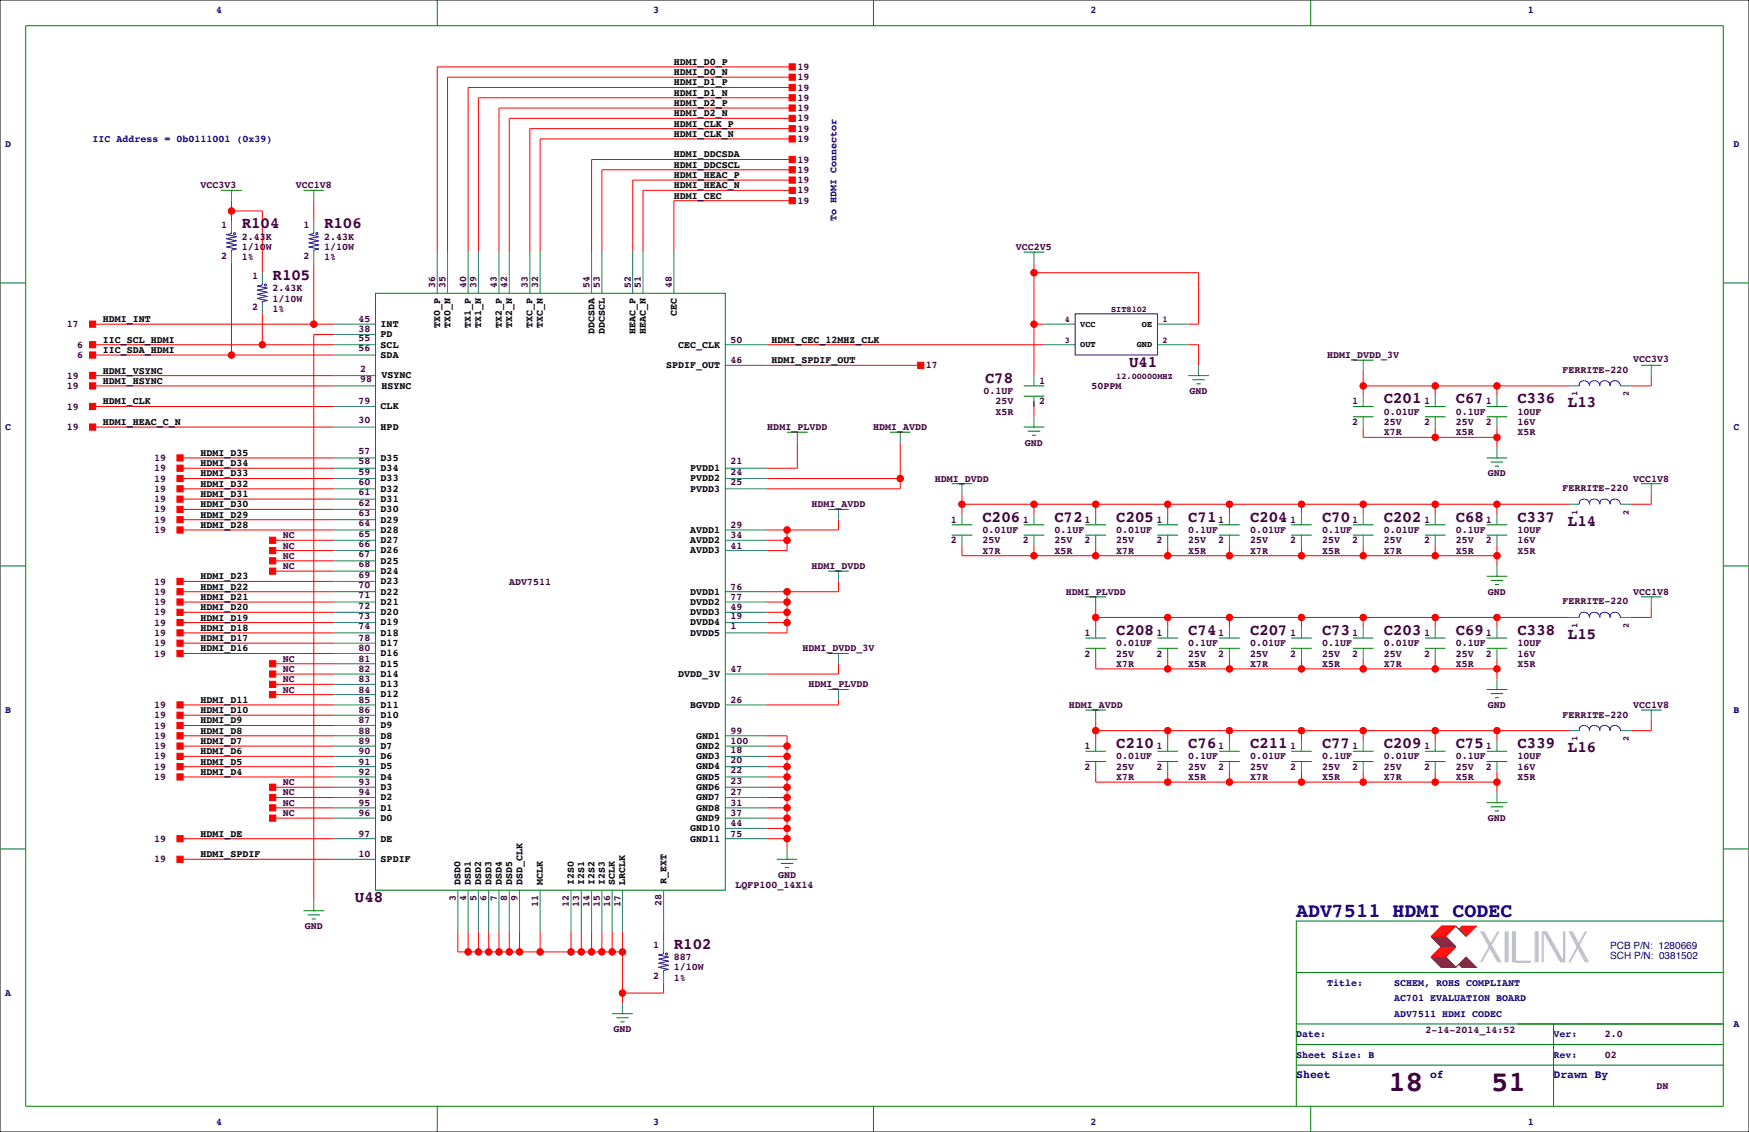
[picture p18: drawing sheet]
<svg xmlns="http://www.w3.org/2000/svg" width="432mm" height="279mm" viewBox="0 0 432 279" stroke-linecap="round" stroke-linejoin="round" font-family="sans-serif">
<defs><g id="words">
<g font-size="7.1" fill="#400040">
<text x="342.8" y="269.3">18</text>
<text x="368.2" y="269.3">51</text>
</g>
<text font-size="4.9" fill="#0000a0" x="320" y="226.3">ADV7511 HDMI CODEC</text>
<g font-size="3.9" fill="#400040">
<text x="59.7" y="56.4">R104</text>
<text x="80" y="56.4">R106</text>
<text x="67.3" y="69.1">R105</text>
<text x="243.2" y="94.5">C78</text>
<text x="278.8" y="90.6">U41</text>
<text x="341.6" y="99.5">C201</text>
<text x="359.4" y="99.5">C67</text>
<text x="374.6" y="99.5">C336</text>
<text x="387.1" y="100.6">L13</text>
<text x="242.6" y="128.7">C206</text>
<text x="260.3" y="128.7">C72</text>
<text x="275.6" y="128.7">C205</text>
<text x="293.4" y="128.7">C71</text>
<text x="308.6" y="128.7">C204</text>
<text x="326.4" y="128.7">C70</text>
<text x="341.6" y="128.7">C202</text>
<text x="359.4" y="128.7">C68</text>
<text x="374.6" y="128.7">C337</text>
<text x="387.1" y="129.8">L14</text>
<text x="275.6" y="156.7">C208</text>
<text x="293.4" y="156.7">C74</text>
<text x="308.6" y="156.7">C207</text>
<text x="326.4" y="156.7">C73</text>
<text x="341.6" y="156.7">C203</text>
<text x="359.4" y="156.7">C69</text>
<text x="374.6" y="156.7">C338</text>
<text x="387.1" y="157.7">L15</text>
<text x="275.6" y="184.6">C210</text>
<text x="293.4" y="184.6">C76</text>
<text x="308.6" y="184.6">C211</text>
<text x="326.4" y="184.6">C77</text>
<text x="341.6" y="184.6">C209</text>
<text x="359.4" y="184.6">C75</text>
<text x="374.6" y="184.6">C339</text>
<text x="387.1" y="185.6">L16</text>
<text x="87.6" y="222.7">U48</text>
<text x="166.4" y="234.2">R102</text>
</g>
<g font-size="2.8" fill="#0000a0">
<text x="320" y="266.1">Sheet</text>
<text x="353.1" y="266.1">of</text>
<text x="383.5" y="266.1">Drawn By</text>
</g>
<g font-size="2.5" fill="#0000a0">
<text x="53.3" y="3.3">4</text>
<text x="161.3" y="3.3">3</text>
<text x="269.2" y="3.3">2</text>
<text x="377.2" y="3.3">1</text>
<text x="22.9" y="35.1">IIC Address = 0b0111001 (0x39)</text>
<text x="1.3" y="36.3">D</text>
<text x="428" y="36.3">D</text>
<text x="206.5" y="54.6" transform="rotate(-90 206.5 54.6)">To HDMI Connector</text>
<text x="1.3" y="106.2">C</text>
<text x="428" y="106.2">C</text>
<text x="1.3" y="176">B</text>
<text x="428" y="176">B</text>
<text x="397.5" y="236.8">SCH P/N: 0381502</text>
<text x="397.5" y="234.2">PCB P/N: 1280669</text>
<text x="1.3" y="245.9">A</text>
<text x="327.7" y="243.3">Title:</text>
<text x="344.2" y="243.3">SCHEM, ROHS COMPLIANT</text>
<text x="344.2" y="247.1">AC701 EVALUATION BOARD</text>
<text x="344.2" y="251">ADV7511 HDMI CODEC</text>
<text x="320" y="256">Date:</text>
<text x="383.5" y="256">Ver:</text>
<text x="428" y="253.5">A</text>
<text x="320" y="261.1">Sheet Size: B</text>
<text x="383.5" y="261.1">Rev:</text>
<text x="53.3" y="277.6">4</text>
<text x="161.3" y="277.6">3</text>
<text x="269.2" y="277.6">2</text>
<text x="377.2" y="277.6">1</text>
</g>
<g font-size="2.5">
<text x="166.4" y="16">HDMI_D0_P</text>
<text x="166.4" y="23.6">HDMI_D1_N</text>
<text x="166.4" y="21.1">HDMI_D1_P</text>
<text x="166.4" y="18.5">HDMI_D0_N</text>
<text x="166.4" y="28.7">HDMI_D2_N</text>
<text x="166.4" y="26.2">HDMI_D2_P</text>
<text x="166.4" y="33.8">HDMI_CLK_N</text>
<text x="166.4" y="31.2">HDMI_CLK_P</text>
<text x="166.4" y="38.9">HDMI_DDCSDA</text>
<text x="166.4" y="41.4">HDMI_DDCSCL</text>
<text x="166.4" y="46.5">HDMI_HEAC_N</text>
<text x="166.4" y="43.9">HDMI_HEAC_P</text>
<text x="166.4" y="49">HDMI_CEC</text>
<text x="25.4" y="79.5">HDMI_INT</text>
<text x="94" y="80.7">INT</text>
<text x="94" y="83.2">PD</text>
<text x="108.6" y="81.1" transform="rotate(-90 108.6 81.1)">TX0_P</text>
<text x="111.2" y="81.1" transform="rotate(-90 111.2 81.1)">TX0_N</text>
<text x="116.3" y="81.1" transform="rotate(-90 116.3 81.1)">TX1_P</text>
<text x="118.8" y="81.1" transform="rotate(-90 118.8 81.1)">TX1_N</text>
<text x="123.9" y="81.1" transform="rotate(-90 123.9 81.1)">TX2_P</text>
<text x="126.4" y="81.1" transform="rotate(-90 126.4 81.1)">TX2_N</text>
<text x="131.5" y="81.1" transform="rotate(-90 131.5 81.1)">TXC_P</text>
<text x="134" y="81.1" transform="rotate(-90 134 81.1)">TXC_N</text>
<text x="146.7" y="82.5" transform="rotate(-90 146.7 82.5)">DDCSDA</text>
<text x="149.3" y="82.5" transform="rotate(-90 149.3 82.5)">DDCSCL</text>
<text x="156.9" y="82.5" transform="rotate(-90 156.9 82.5)">HEAC_P</text>
<text x="159.4" y="82.5" transform="rotate(-90 159.4 82.5)">HEAC_N</text>
<text x="167.1" y="78.1" transform="rotate(-90 167.1 78.1)">CEC</text>
<text x="25.4" y="84.6">IIC_SCL_HDMI</text>
<text x="25.4" y="87.1">IIC_SDA_HDMI</text>
<text x="94" y="88.3">SDA</text>
<text x="94" y="85.8">SCL</text>
<text x="167.4" y="85.8">CEC_CLK</text>
<text x="190.5" y="84.6">HDMI_CEC_12MHZ_CLK</text>
<text x="190.5" y="89.7">HDMI_SPDIF_OUT</text>
<text x="25.4" y="94.7">HDMI_HSYNC</text>
<text x="25.4" y="92.2">HDMI_VSYNC</text>
<text x="94.2" y="93.4">VSYNC</text>
<text x="94.2" y="95.9">HSYNC</text>
<text x="164.5" y="90.9">SPDIF_OUT</text>
<text x="25.4" y="99.8">HDMI_CLK</text>
<text x="94" y="101">CLK</text>
<text x="25.4" y="104.9">HDMI_HEAC_C_N</text>
<text x="94" y="106.1">HPD</text>
<text x="49.5" y="112.5">HDMI_D35</text>
<text x="94" y="113.7">D35</text>
<text x="49.5" y="117.6">HDMI_D33</text>
<text x="49.5" y="115.1">HDMI_D34</text>
<text x="94" y="118.8">D33</text>
<text x="94" y="116.3">D34</text>
<text x="170.4" y="116.3">PVDD1</text>
<text x="170.4" y="118.8">PVDD2</text>
<text x="49.5" y="122.7">HDMI_D31</text>
<text x="49.5" y="125.2">HDMI_D30</text>
<text x="49.5" y="120.1">HDMI_D32</text>
<text x="94" y="123.9">D31</text>
<text x="94" y="121.3">D32</text>
<text x="170.4" y="121.3">PVDD3</text>
<text x="49.5" y="130.3">HDMI_D28</text>
<text x="49.5" y="127.8">HDMI_D29</text>
<text x="94" y="129">D29</text>
<text x="94" y="126.4">D30</text>
<text x="94" y="131.5">D28</text>
<text x="170.4" y="131.5">AVDD1</text>
<text x="94" y="134">D27</text>
<text x="94" y="136.6">D26</text>
<text x="170.4" y="134">AVDD2</text>
<text x="170.4" y="136.6">AVDD3</text>
<text x="49.5" y="143">HDMI_D23</text>
<text x="94" y="139.1">D25</text>
<text x="94" y="141.7">D24</text>
<text x="49.5" y="148.1">HDMI_D21</text>
<text x="49.5" y="145.5">HDMI_D22</text>
<text x="94" y="144.2">D23</text>
<text x="94" y="146.7">D22</text>
<text x="94" y="149.3">D21</text>
<text x="170.4" y="146.7">DVDD1</text>
<text x="170.4" y="149.3">DVDD2</text>
<text x="49.5" y="155.7">HDMI_D18</text>
<text x="49.5" y="153.2">HDMI_D19</text>
<text x="49.5" y="150.6">HDMI_D20</text>
<text x="94" y="151.8">D20</text>
<text x="94" y="154.4">D19</text>
<text x="170.4" y="151.8">DVDD3</text>
<text x="170.4" y="154.4">DVDD4</text>
<text x="49.5" y="158.2">HDMI_D17</text>
<text x="49.5" y="160.8">HDMI_D16</text>
<text x="94" y="162">D16</text>
<text x="94" y="156.9">D18</text>
<text x="94" y="159.4">D17</text>
<text x="170.4" y="156.9">DVDD5</text>
<text x="94" y="167.1">D14</text>
<text x="94" y="164.5">D15</text>
<text x="167.4" y="167.1">DVDD_3V</text>
<text x="49.5" y="173.5">HDMI_D11</text>
<text x="94" y="172.1">D12</text>
<text x="94" y="169.6">D13</text>
<text x="49.5" y="178.6">HDMI_D9</text>
<text x="49.5" y="176">HDMI_D10</text>
<text x="94" y="174.7">D11</text>
<text x="94" y="177.2">D10</text>
<text x="94" y="179.8">D9</text>
<text x="170.4" y="174.7">BGVDD</text>
<text x="49.5" y="183.6">HDMI_D7</text>
<text x="49.5" y="181.1">HDMI_D8</text>
<text x="94" y="182.3">D8</text>
<text x="94" y="184.8">D7</text>
<text x="171.9" y="182.3">GND1</text>
<text x="171.9" y="184.8">GND2</text>
<text x="49.5" y="191.3">HDMI_D4</text>
<text x="49.5" y="188.7">HDMI_D5</text>
<text x="49.5" y="186.2">HDMI_D6</text>
<text x="94" y="189.9">D5</text>
<text x="94" y="187.4">D6</text>
<text x="171.9" y="187.4">GND3</text>
<text x="171.9" y="189.9">GND4</text>
<text x="94" y="192.5">D4</text>
<text x="94" y="195">D3</text>
<text x="94" y="197.5">D2</text>
<text x="171.9" y="195">GND6</text>
<text x="171.9" y="192.5">GND5</text>
<text x="171.9" y="197.5">GND7</text>
<text x="94" y="200.1">D1</text>
<text x="94" y="202.6">D0</text>
<text x="171.9" y="200.1">GND8</text>
<text x="171.9" y="202.6">GND9</text>
<text x="49.5" y="206.5">HDMI_DE</text>
<text x="94" y="207.7">DE</text>
<text x="170.4" y="205.2">GND10</text>
<text x="170.4" y="207.7">GND11</text>
<text x="49.5" y="211.6">HDMI_SPDIF</text>
<text x="94" y="212.8">SPDIF</text>
<text x="113.7" y="218.4" transform="rotate(-90 113.7 218.4)">DSD0</text>
<text x="116.3" y="218.4" transform="rotate(-90 116.3 218.4)">DSD1</text>
<text x="118.8" y="218.4" transform="rotate(-90 118.8 218.4)">DSD2</text>
<text x="121.3" y="218.4" transform="rotate(-90 121.3 218.4)">DSD3</text>
<text x="123.9" y="218.4" transform="rotate(-90 123.9 218.4)">DSD4</text>
<text x="126.4" y="218.4" transform="rotate(-90 126.4 218.4)">DSD5</text>
<text x="129" y="218.4" transform="rotate(-90 129 218.4)">DSD_CLK</text>
<text x="134" y="218.4" transform="rotate(-90 134 218.4)">MCLK</text>
<text x="141.7" y="218.4" transform="rotate(-90 141.7 218.4)">I2S0</text>
<text x="144.2" y="218.4" transform="rotate(-90 144.2 218.4)">I2S1</text>
<text x="146.7" y="218.4" transform="rotate(-90 146.7 218.4)">I2S2</text>
<text x="149.3" y="218.4" transform="rotate(-90 149.3 218.4)">I2S3</text>
<text x="151.8" y="218.4" transform="rotate(-90 151.8 218.4)">SCLK</text>
<text x="154.4" y="218.4" transform="rotate(-90 154.4 218.4)">LRCLK</text>
<text x="164.5" y="218.2" transform="rotate(-90 164.5 218.2)">R_EXT</text>
</g>
<g font-size="2.5" fill="#400040">
<text x="196.8" y="17.3">19</text>
<text x="196.8" y="22.4">19</text>
<text x="196.8" y="19.8">19</text>
<text x="196.8" y="30">19</text>
<text x="196.8" y="27.4">19</text>
<text x="196.8" y="24.9">19</text>
<text x="196.8" y="35.1">19</text>
<text x="196.8" y="32.5">19</text>
<text x="196.8" y="40.1">19</text>
<text x="49.5" y="46.5">VCC3V3</text>
<text x="73" y="46.5">VCC1V8</text>
<text x="196.8" y="42.7">19</text>
<text x="196.8" y="47.8">19</text>
<text x="196.8" y="45.2">19</text>
<text x="196.8" y="50.3">19</text>
<text x="54.6" y="56.2">1</text>
<text x="59.7" y="59.2">2.43K</text>
<text x="74.9" y="56.2">1</text>
<text x="80" y="59.2">2.43K</text>
<text x="54.6" y="63.8">2</text>
<text x="59.7" y="61.7">1/10W</text>
<text x="59.7" y="64.3">1%</text>
<text x="74.9" y="63.8">2</text>
<text x="80" y="61.7">1/10W</text>
<text x="80" y="64.3">1%</text>
<text x="250.8" y="61.7">VCC2V5</text>
<text x="62.2" y="68.9">1</text>
<text x="67.3" y="71.9">2.43K</text>
<text x="107.4" y="71.1" transform="rotate(-90 107.4 71.1)">36</text>
<text x="110" y="71.1" transform="rotate(-90 110 71.1)">35</text>
<text x="115.1" y="71.1" transform="rotate(-90 115.1 71.1)">40</text>
<text x="117.6" y="71.1" transform="rotate(-90 117.6 71.1)">39</text>
<text x="122.7" y="71.1" transform="rotate(-90 122.7 71.1)">43</text>
<text x="125.2" y="71.1" transform="rotate(-90 125.2 71.1)">42</text>
<text x="130.3" y="71.1" transform="rotate(-90 130.3 71.1)">33</text>
<text x="132.8" y="71.1" transform="rotate(-90 132.8 71.1)">32</text>
<text x="145.5" y="71.1" transform="rotate(-90 145.5 71.1)">54</text>
<text x="148.1" y="71.1" transform="rotate(-90 148.1 71.1)">53</text>
<text x="155.7" y="71.1" transform="rotate(-90 155.7 71.1)">52</text>
<text x="158.2" y="71.1" transform="rotate(-90 158.2 71.1)">51</text>
<text x="165.9" y="71.1" transform="rotate(-90 165.9 71.1)">48</text>
<text x="62.2" y="76.5">2</text>
<text x="67.3" y="77">1%</text>
<text x="67.3" y="74.4">1/10W</text>
<text x="16.5" y="80.8">17</text>
<text x="88.5" y="79.5">45</text>
<text x="88.5" y="82">38</text>
<text x="19" y="85.9">6</text>
<text x="19" y="88.4">6</text>
<text x="88.5" y="86.7">56</text>
<text x="88.5" y="84.2">55</text>
<text x="180.3" y="84.6">50</text>
<text x="180.3" y="89.7">46</text>
<text x="327.7" y="88.4">HDMI_DVDD_3V</text>
<text x="403.2" y="89.4">VCC3V3</text>
<text x="16.5" y="93.5">19</text>
<text x="88.9" y="91.8">2</text>
<text x="88.9" y="94.3">98</text>
<text x="228.6" y="90.9">17</text>
<text x="256.5" y="94.7">1</text>
<text x="385.8" y="92">FERRITE-220</text>
<text x="16.5" y="101.1">19</text>
<text x="16.5" y="96">19</text>
<text x="88.5" y="99.8">79</text>
<text x="242.8" y="97.3">0.1UF</text>
<text x="245.7" y="99.8">25V</text>
<text x="256.5" y="99.8">2</text>
<text x="269.5" y="96">50PPM</text>
<text x="293.7" y="97.3">GND</text>
<text x="333.8" y="99.8">1</text>
<text x="351.6" y="99.8">1</text>
<text x="366.8" y="99.8">1</text>
<text x="16.5" y="106.2">19</text>
<text x="88.5" y="104.5">30</text>
<text x="189.4" y="106.2">HDMI_PLVDD</text>
<text x="215.6" y="106.2">HDMI_AVDD</text>
<text x="245.7" y="102.4">X5R</text>
<text x="333.8" y="104.9">2</text>
<text x="341.6" y="102.4">0.01UF</text>
<text x="341.6" y="104.9">25V</text>
<text x="341.6" y="107.4">X7R</text>
<text x="351.6" y="104.9">2</text>
<text x="359.4" y="102.4">0.1UF</text>
<text x="359.4" y="104.9">25V</text>
<text x="359.4" y="107.4">X5R</text>
<text x="366.8" y="104.9">2</text>
<text x="374.6" y="102.4">10UF</text>
<text x="374.6" y="104.9">16V</text>
<text x="374.6" y="107.4">X5R</text>
<text x="38.1" y="113.8">19</text>
<text x="88.5" y="112.1">57</text>
<text x="253" y="110">GND</text>
<text x="38.1" y="118.9">19</text>
<text x="38.1" y="116.3">19</text>
<text x="88.5" y="119.7">60</text>
<text x="88.5" y="117.2">59</text>
<text x="88.5" y="114.6">58</text>
<text x="180.3" y="114.6">21</text>
<text x="180.3" y="117.2">24</text>
<text x="180.3" y="119.7">25</text>
<text x="230.8" y="118.9">HDMI_DVDD</text>
<text x="367.3" y="117.6">GND</text>
<text x="403.2" y="118.9">VCC1V8</text>
<text x="38.1" y="124">19</text>
<text x="38.1" y="121.4">19</text>
<text x="88.5" y="122.3">61</text>
<text x="88.5" y="124.8">62</text>
<text x="200.3" y="125.2">HDMI_AVDD</text>
<text x="385.8" y="121.2">FERRITE-220</text>
<text x="38.1" y="131.6">19</text>
<text x="38.1" y="129">19</text>
<text x="38.1" y="126.5">19</text>
<text x="88.5" y="127.3">63</text>
<text x="88.5" y="129.9">64</text>
<text x="180.3" y="130.3">29</text>
<text x="234.7" y="129">1</text>
<text x="242.6" y="131.6">0.01UF</text>
<text x="252.5" y="129">1</text>
<text x="260.3" y="131.6">0.1UF</text>
<text x="267.8" y="129">1</text>
<text x="275.6" y="131.6">0.01UF</text>
<text x="285.5" y="129">1</text>
<text x="293.4" y="131.6">0.1UF</text>
<text x="300.8" y="129">1</text>
<text x="308.6" y="131.6">0.01UF</text>
<text x="318.6" y="129">1</text>
<text x="326.4" y="131.6">0.1UF</text>
<text x="333.8" y="129">1</text>
<text x="341.6" y="131.6">0.01UF</text>
<text x="351.6" y="129">1</text>
<text x="359.4" y="131.6">0.1UF</text>
<text x="366.8" y="129">1</text>
<text x="374.6" y="131.6">10UF</text>
<text x="69.8" y="132.8">NC</text>
<text x="69.8" y="135.4">NC</text>
<text x="69.8" y="137.9">NC</text>
<text x="88.5" y="132.4">65</text>
<text x="88.5" y="135">66</text>
<text x="88.5" y="137.5">67</text>
<text x="180.3" y="132.8">34</text>
<text x="180.3" y="135.4">41</text>
<text x="234.7" y="134.1">2</text>
<text x="242.6" y="134.1">25V</text>
<text x="242.6" y="136.7">X7R</text>
<text x="252.5" y="134.1">2</text>
<text x="260.3" y="134.1">25V</text>
<text x="260.3" y="136.7">X5R</text>
<text x="267.8" y="134.1">2</text>
<text x="275.6" y="136.7">X7R</text>
<text x="275.6" y="134.1">25V</text>
<text x="285.5" y="134.1">2</text>
<text x="293.4" y="136.7">X5R</text>
<text x="293.4" y="134.1">25V</text>
<text x="300.8" y="134.1">2</text>
<text x="308.6" y="134.1">25V</text>
<text x="308.6" y="136.7">X7R</text>
<text x="318.6" y="134.1">2</text>
<text x="326.4" y="134.1">25V</text>
<text x="326.4" y="136.7">X5R</text>
<text x="333.8" y="134.1">2</text>
<text x="341.6" y="136.7">X7R</text>
<text x="341.6" y="134.1">25V</text>
<text x="351.6" y="134.1">2</text>
<text x="359.4" y="136.7">X5R</text>
<text x="359.4" y="134.1">25V</text>
<text x="366.8" y="134.1">2</text>
<text x="374.6" y="134.1">16V</text>
<text x="374.6" y="136.7">X5R</text>
<text x="69.8" y="140.5">NC</text>
<text x="88.5" y="140">68</text>
<text x="88.5" y="142.6">69</text>
<text x="200.3" y="140.5">HDMI_DVDD</text>
<text x="38.1" y="149.4">19</text>
<text x="38.1" y="146.8">19</text>
<text x="38.1" y="144.3">19</text>
<text x="88.5" y="145.1">70</text>
<text x="88.5" y="147.7">71</text>
<text x="125.7" y="144.3">ADV7511</text>
<text x="180.3" y="145.5">76</text>
<text x="180.3" y="148.1">77</text>
<text x="263.1" y="146.8">HDMI_PLVDD</text>
<text x="367.3" y="146.8">GND</text>
<text x="385.8" y="149.2">FERRITE-220</text>
<text x="403.2" y="146.8">VCC1V8</text>
<text x="38.1" y="154.4">19</text>
<text x="38.1" y="151.9">19</text>
<text x="88.5" y="150.2">72</text>
<text x="88.5" y="152.7">73</text>
<text x="88.5" y="155.3">74</text>
<text x="180.3" y="150.6">49</text>
<text x="180.3" y="152.7">19</text>
<text x="180.3" y="155.3">1</text>
<text x="38.1" y="159.5">19</text>
<text x="38.1" y="157">19</text>
<text x="88.5" y="160.8">80</text>
<text x="88.5" y="158.2">78</text>
<text x="198.1" y="160.8">HDMI_DVDD_3V</text>
<text x="267.8" y="157">1</text>
<text x="275.6" y="159.5">0.01UF</text>
<text x="285.5" y="157">1</text>
<text x="293.4" y="159.5">0.1UF</text>
<text x="300.8" y="157">1</text>
<text x="308.6" y="159.5">0.01UF</text>
<text x="318.6" y="157">1</text>
<text x="326.4" y="159.5">0.1UF</text>
<text x="333.8" y="157">1</text>
<text x="341.6" y="159.5">0.01UF</text>
<text x="351.6" y="157">1</text>
<text x="359.4" y="159.5">0.1UF</text>
<text x="366.8" y="157">1</text>
<text x="374.6" y="159.5">10UF</text>
<text x="38.1" y="162.1">19</text>
<text x="69.8" y="163.3">NC</text>
<text x="69.8" y="165.9">NC</text>
<text x="88.5" y="165.9">82</text>
<text x="88.5" y="163.3">81</text>
<text x="180.3" y="165.9">47</text>
<text x="267.8" y="162.1">2</text>
<text x="275.6" y="162.1">25V</text>
<text x="275.6" y="164.6">X7R</text>
<text x="285.5" y="162.1">2</text>
<text x="293.4" y="162.1">25V</text>
<text x="293.4" y="164.6">X5R</text>
<text x="300.8" y="162.1">2</text>
<text x="308.6" y="164.6">X7R</text>
<text x="308.6" y="162.1">25V</text>
<text x="318.6" y="162.1">2</text>
<text x="326.4" y="164.6">X5R</text>
<text x="326.4" y="162.1">25V</text>
<text x="333.8" y="162.1">2</text>
<text x="341.6" y="162.1">25V</text>
<text x="341.6" y="164.6">X7R</text>
<text x="351.6" y="162.1">2</text>
<text x="359.4" y="162.1">25V</text>
<text x="359.4" y="164.6">X5R</text>
<text x="366.8" y="162.1">2</text>
<text x="374.6" y="162.1">16V</text>
<text x="374.6" y="164.6">X5R</text>
<text x="69.8" y="168.4">NC</text>
<text x="69.8" y="170.9">NC</text>
<text x="88.5" y="170.9">84</text>
<text x="88.5" y="168.4">83</text>
<text x="88.5" y="173.5">85</text>
<text x="180.3" y="173.5">26</text>
<text x="199.6" y="169.7">HDMI_PLVDD</text>
<text x="38.1" y="179.8">19</text>
<text x="38.1" y="174.8">19</text>
<text x="38.1" y="177.3">19</text>
<text x="88.5" y="176">86</text>
<text x="88.5" y="178.6">87</text>
<text x="263.8" y="174.8">HDMI_AVDD</text>
<text x="367.3" y="174.8">GND</text>
<text x="385.8" y="177.1">FERRITE-220</text>
<text x="403.2" y="174.8">VCC1V8</text>
<text x="38.1" y="184.9">19</text>
<text x="38.1" y="182.4">19</text>
<text x="88.5" y="181.1">88</text>
<text x="88.5" y="183.6">89</text>
<text x="180.3" y="181.1">99</text>
<text x="180.3" y="183.6">100</text>
<text x="180.3" y="185.8">18</text>
<text x="267.8" y="184.9">1</text>
<text x="285.5" y="184.9">1</text>
<text x="300.8" y="184.9">1</text>
<text x="318.6" y="184.9">1</text>
<text x="333.8" y="184.9">1</text>
<text x="351.6" y="184.9">1</text>
<text x="366.8" y="184.9">1</text>
<text x="38.1" y="190">19</text>
<text x="38.1" y="187.5">19</text>
<text x="88.5" y="191.3">92</text>
<text x="88.5" y="188.7">91</text>
<text x="88.5" y="186.2">90</text>
<text x="180.3" y="188.3">20</text>
<text x="180.3" y="190.8">22</text>
<text x="267.8" y="190">2</text>
<text x="275.6" y="190">25V</text>
<text x="275.6" y="187.5">0.01UF</text>
<text x="285.5" y="190">2</text>
<text x="293.4" y="190">25V</text>
<text x="293.4" y="187.5">0.1UF</text>
<text x="300.8" y="190">2</text>
<text x="308.6" y="187.5">0.01UF</text>
<text x="308.6" y="190">25V</text>
<text x="318.6" y="190">2</text>
<text x="326.4" y="187.5">0.1UF</text>
<text x="326.4" y="190">25V</text>
<text x="333.8" y="190">2</text>
<text x="341.6" y="190">25V</text>
<text x="341.6" y="187.5">0.01UF</text>
<text x="351.6" y="190">2</text>
<text x="359.4" y="190">25V</text>
<text x="359.4" y="187.5">0.1UF</text>
<text x="366.8" y="190">2</text>
<text x="374.6" y="187.5">10UF</text>
<text x="374.6" y="190">16V</text>
<text x="38.1" y="192.5">19</text>
<text x="69.8" y="193.8">NC</text>
<text x="69.8" y="196.3">NC</text>
<text x="88.5" y="193.8">93</text>
<text x="88.5" y="196.3">94</text>
<text x="180.3" y="193.4">23</text>
<text x="180.3" y="196.3">27</text>
<text x="275.6" y="192.5">X7R</text>
<text x="293.4" y="192.5">X5R</text>
<text x="308.6" y="192.5">X7R</text>
<text x="326.4" y="192.5">X5R</text>
<text x="341.6" y="192.5">X7R</text>
<text x="359.4" y="192.5">X5R</text>
<text x="374.6" y="192.5">X5R</text>
<text x="69.8" y="198.9">NC</text>
<text x="69.8" y="201.4">NC</text>
<text x="88.5" y="198.9">95</text>
<text x="88.5" y="201.4">96</text>
<text x="180.3" y="204">44</text>
<text x="180.3" y="198.9">31</text>
<text x="180.3" y="201.4">37</text>
<text x="367.3" y="202.7">GND</text>
<text x="38.1" y="207.8">19</text>
<text x="88.5" y="206.5">97</text>
<text x="180.3" y="206.5">75</text>
<text x="38.1" y="212.9">19</text>
<text x="88.5" y="211.6">10</text>
<text x="181.6" y="219.2">LQFP100_14X14</text>
<text x="192.1" y="216.7">GND</text>
<text x="112.5" y="222.5" transform="rotate(-90 112.5 222.5)">3</text>
<text x="115.1" y="222.5" transform="rotate(-90 115.1 222.5)">4</text>
<text x="117.6" y="222.5" transform="rotate(-90 117.6 222.5)">5</text>
<text x="120.1" y="222.5" transform="rotate(-90 120.1 222.5)">6</text>
<text x="122.7" y="222.5" transform="rotate(-90 122.7 222.5)">7</text>
<text x="125.2" y="222.5" transform="rotate(-90 125.2 222.5)">8</text>
<text x="127.8" y="222.5" transform="rotate(-90 127.8 222.5)">9</text>
<text x="132.8" y="223.9" transform="rotate(-90 132.8 223.9)">11</text>
<text x="140.5" y="223.9" transform="rotate(-90 140.5 223.9)">12</text>
<text x="143" y="223.9" transform="rotate(-90 143 223.9)">13</text>
<text x="145.5" y="223.9" transform="rotate(-90 145.5 223.9)">14</text>
<text x="148.1" y="223.9" transform="rotate(-90 148.1 223.9)">15</text>
<text x="150.6" y="223.9" transform="rotate(-90 150.6 223.9)">16</text>
<text x="153.2" y="223.9" transform="rotate(-90 153.2 223.9)">17</text>
<text x="163.3" y="223.5" transform="rotate(-90 163.3 223.5)">28</text>
<text x="75.2" y="229.4">GND</text>
<text x="161.3" y="234">1</text>
<text x="166.4" y="237">887</text>
<text x="166.4" y="239.5">1/10W</text>
<text x="161.3" y="241.6">2</text>
<text x="166.4" y="242.1">1%</text>
<text x="151.4" y="254.8">GND</text>
<text x="351.9" y="255">2-14-2014_14:52</text>
<text x="396.2" y="256">2.0</text>
<text x="396.2" y="261.1">02</text>
<text x="408.9" y="268.7">DN</text>
</g>
<g font-size="2.1" fill="#400040">
<text x="274.3" y="77">SIT8102</text>
<text x="262.9" y="79.6">4</text>
<text x="287" y="79.6">1</text>
<text x="262.9" y="84.7">3</text>
<text x="287" y="84.7">2</text>
<text x="275.6" y="93.5">12.00000MHZ</text>
<text x="389.5" y="97.8" transform="rotate(-90 389.5 97.8)">1</text>
<text x="402.2" y="97.8" transform="rotate(-90 402.2 97.8)">2</text>
<text x="389.5" y="127" transform="rotate(-90 389.5 127)">1</text>
<text x="402.2" y="127" transform="rotate(-90 402.2 127)">2</text>
<text x="389.5" y="154.9" transform="rotate(-90 389.5 154.9)">1</text>
<text x="402.2" y="154.9" transform="rotate(-90 402.2 154.9)">2</text>
<text x="389.5" y="182.9" transform="rotate(-90 389.5 182.9)">1</text>
<text x="402.2" y="182.9" transform="rotate(-90 402.2 182.9)">2</text>
</g>
<g font-size="2.1">
<text x="266.7" y="80.6">VCC</text>
<text x="281.9" y="80.6">OE</text>
<text x="266.7" y="85.7">OUT</text>
<text x="280.7" y="85.7">GND</text>
</g>
</g></defs>
<path d="M0 0h431.8v279.4h-431.8z" fill="none" stroke="#000" stroke-width=".25"/>
<g fill="none" stroke="#008080" stroke-width=".25">
<path d="M57.1 47v2.5M57.1 54.6v2.6M77.5 47v2.5M77.5 54.6v2.6M57.1 62.2v2.6M64.8 67.3v2.5M64.8 74.9v2.6M77.5 62.2v2.6M107.9 62.2v10.2M110.5 62.2v10.2M115.6 62.2v10.2M118.1 62.2v10.2"/>
<path d="M123.2 62.2v10.2M125.7 62.2v10.2M130.8 62.2v10.2M133.3 62.2v10.2M146 62.2v10.2M148.6 62.2v10.2M156.2 62.2v10.2M158.7 62.2v10.2M166.4 62.2v10.2M255.3 62.2v2.6M82.5 95.2h10.2M82.5 80h10.2"/>
<path d="M82.5 85.1h10.2M82.5 92.7h10.2M82.5 87.6h10.2M82.5 82.5h10.2M179.1 85.1h10.1M179.1 90.2h10.1M255.3 92.7v2.5M255.3 97.8v2.5M257.8 80h7.6M257.8 85.1h7.6M285.8 80h7.6M285.8 85.1h7.6"/>
<path d="M295.9 90.2v2.5M336.5 88.9v2.5M336.5 97.8v2.5M354.3 97.8v2.5M369.6 97.8v2.5M387.3 95.2h2.6M400 95.2h2.6M407.7 90.2v2.5M82.5 118.1h10.2M82.5 115.6h10.2M82.5 113h10.2M82.5 100.3h10.2"/>
<path d="M82.5 105.4h10.2M179.1 118.1h10.1M179.1 115.6h10.1M196.8 106.7v2.5M222.2 106.7v2.5M237.5 119.4v2.5M255.3 102.9v2.5M336.5 102.9v2.5M354.3 102.9v2.5M369.6 102.9v2.5M369.6 110.5v2.5M407.7 119.4v2.5"/>
<path d="M82.5 123.2h10.2M82.5 120.7h10.2M82.5 128.3h10.2M82.5 125.7h10.2M82.5 130.8h10.2M82.5 133.3h10.2M82.5 135.9h10.2M82.5 138.4h10.2M179.1 120.7h10.1M179.1 130.8h10.1M179.1 133.3h10.1M179.1 135.9h10.1"/>
<path d="M207 125.7v2.6M237.5 127v2.5M237.5 132.1v2.5M255.3 127v2.5M255.3 132.1v2.5M270.5 127v2.5M270.5 132.1v2.5M288.3 127v2.5M288.3 132.1v2.5M303.5 127v2.5M303.5 132.1v2.5M321.3 127v2.5"/>
<path d="M321.3 132.1v2.5M336.5 127v2.5M336.5 132.1v2.5M354.3 127v2.5M354.3 132.1v2.5M369.6 127v2.5M369.6 132.1v2.5M369.6 139.7v2.5M387.3 124.5h2.6M400 124.5h2.6M82.5 141h10.2M82.5 143.5h10.2"/>
<path d="M82.5 146h10.2M82.5 148.6h10.2M82.5 151.1h10.2M82.5 153.7h10.2M82.5 156.2h10.2M82.5 158.8h10.2M179.1 146h10.1M179.1 148.6h10.1M179.1 151.1h10.1M179.1 153.7h10.1M179.1 156.2h10.1M207 141v2.5"/>
<path d="M270.5 147.3v2.6M270.5 154.9v2.6M288.3 154.9v2.6M303.5 154.9v2.6M321.3 154.9v2.6M336.5 154.9v2.6M354.3 154.9v2.6M369.6 154.9v2.6M387.3 152.4h2.6M400 152.4h2.6M407.7 147.3v2.6M82.5 171.4h10.2"/>
<path d="M82.5 168.9h10.2M82.5 166.4h10.2M82.5 163.8h10.2M82.5 174h10.2M82.5 176.5h10.2M82.5 179.1h10.2M82.5 161.3h10.2M179.1 166.4h10.1M179.1 174h10.1M207 161.3v2.5M207 170.2v2.5M270.5 160v2.6"/>
<path d="M270.5 175.3v2.5M288.3 160v2.6M303.5 160v2.6M321.3 160v2.6M336.5 160v2.6M354.3 160v2.6M369.6 160v2.6M369.6 167.6v2.6M407.7 175.3v2.5M82.5 199.4h10.2M82.5 191.8h10.2M82.5 189.2h10.2"/>
<path d="M82.5 186.7h10.2M82.5 194.3h10.2M82.5 196.8h10.2M82.5 181.6h10.2M82.5 184.1h10.2M179.1 199.4h10.1M179.1 191.8h10.1M179.1 189.2h10.1M179.1 186.7h10.1M179.1 194.3h10.1M179.1 196.8h10.1M179.1 181.6h10.1"/>
<path d="M179.1 184.1h10.1M270.5 182.9v2.5M270.5 188v2.5M288.3 182.9v2.5M288.3 188v2.5M303.5 182.9v2.5M303.5 188v2.5M321.3 182.9v2.5M321.3 188v2.5M336.5 182.9v2.5M336.5 188v2.5M354.3 182.9v2.5"/>
<path d="M354.3 188v2.5M369.6 182.9v2.5M369.6 188v2.5M369.6 195.6v2.5M387.3 180.3h2.6M400 180.3h2.6M82.5 201.9h10.2M82.5 207h10.2M82.5 212.1h10.2M113 219.7v10.2M115.6 219.7v10.2M118.1 219.7v10.2"/>
<path d="M120.6 219.7v10.2M123.2 219.7v10.2M125.7 219.7v10.2M128.3 219.7v10.2M133.3 219.7v10.2M141 219.7v10.2M143.5 219.7v10.2M146 219.7v10.2M148.6 219.7v10.2M151.1 219.7v10.2M153.7 219.7v10.2M163.8 219.7v10.2"/>
<path d="M179.1 201.9h10.1M179.1 204.5h10.1M179.1 207h10.1M194.3 209.5v2.6M77.5 222.2v2.6M163.8 232.4v2.5M153.7 247.6v2.6M163.8 240v2.6"/>
</g>
<g fill="none" stroke="#008000" stroke-width=".25">
<path d="M6.3 6.4h419.1v266.6h-419.1zM107.9 0v6.4M215.6 0v6.4M323.6 0v6.4M54.6 47h5.1M57.1 47h.1M74.9 47h5.1M77.5 47h.1M0 69.8h6.3M92.7 72.4h86.4v147.3h-86.4zM252.7 62.2h5.1M255.3 62.2h.1"/>
<path d="M425.4 69.8h6.4M252.7 97.8h5.1M252.7 95.2h5.1M293.4 92.7h5M294.4 93.7h3M295.4 94.7h1M295.9 92.7h.1M334 88.9h5.1M336.5 88.9h.1M405.1 90.2h5.1M407.7 90.2h.1M194.3 106.7h5.1"/>
<path d="M196.8 106.7h.1M219.7 106.7h5.1M222.2 106.7h.1M234.9 119.4h5.1M237.5 119.4h.1M252.7 105.4h5.1M253.7 106.4h3.1M254.8 107.4h1M255.3 105.4h.1M334 102.9h5.1M334 100.3h5.1M351.8 102.9h5.1"/>
<path d="M351.8 100.3h5.1M367 102.9h5.1M367 100.3h5.1M367 113h5.1M368 114h3.1M369.1 115.1h1M369.6 113h.1M405.1 119.4h5.1M407.7 119.4h.1M0 139.7h6.3M204.5 125.7h5M207 125.7h.1"/>
<path d="M234.9 132.1h5.1M234.9 129.5h5.1M252.7 132.1h5.1M252.7 129.5h5.1M268 132.1h5M268 129.5h5M285.8 132.1h5M285.8 129.5h5M301 132.1h5.1M301 129.5h5.1M318.8 132.1h5M318.8 129.5h5"/>
<path d="M334 132.1h5.1M334 129.5h5.1M351.8 132.1h5.1M351.8 129.5h5.1M367 132.1h5.1M367 129.5h5.1M425.4 139.7h6.4M204.5 141h5M207 141h.1M268 157.5h5M268 147.3h5M270.5 147.3h.1"/>
<path d="M285.8 157.5h5M301 157.5h5.1M318.8 157.5h5M334 157.5h5.1M351.8 157.5h5.1M367 157.5h5.1M367 142.2h5.1M368 143.3h3.1M369.1 144.3h1M369.6 142.2h.1M405.1 147.3h5.1M407.7 147.3h.1"/>
<path d="M204.5 161.3h5M204.5 170.2h5M207 161.3h.1M207 170.2h.1M268 175.3h5M268 160h5M270.5 175.3h.1M285.8 160h5M301 160h5.1M318.8 160h5M334 160h5.1M351.8 160h5.1"/>
<path d="M367 160h5.1M367 170.2h5.1M368 171.2h3.1M369.1 172.2h1M369.6 170.2h.1M405.1 175.3h5.1M407.7 175.3h.1M268 188h5M268 185.4h5M285.8 188h5M285.8 185.4h5M301 188h5.1"/>
<path d="M301 185.4h5.1M318.8 188h5M318.8 185.4h5M334 188h5.1M334 185.4h5.1M351.8 188h5.1M351.8 185.4h5.1M367 198.1h5.1M367 188h5.1M367 185.4h5.1M368 199.1h3.1M369.6 198.1h.1"/>
<path d="M0 209.5h6.3M191.8 212.1h5M192.8 213.1h3M193.8 214.1h1M194.3 212.1h.1M369.1 200.2h1M425.4 209.5h6.4M74.9 224.8h5.1M75.9 225.8h3.1M77 226.8h1M77.5 224.8h.1M425.4 227.3h-105.4v35.6"/>
<path d="M151.1 250.2h5.1M152.1 251.2h3.1M153.2 252.2h1M153.7 250.2h.1M320 257.8h105.4M320 252.7h105.4M320 240h105.4M383.5 252.7v20.3M107.9 273v6.4M215.6 273v6.4M320 262.9v10.1M320 262.9h105.4"/>
<path d="M323.6 273v6.4M383.5 264.2h.1"/>
</g>
<g fill="none" stroke="#f00" stroke-width=".25">
<path d="M195.6 19.1h-85.1v43.1M195.6 16.5h-87.7v45.7M195.6 21.6h-80v40.6M195.6 24.1h-77.5v38.1M195.6 26.7h-72.4v35.5M195.6 29.2h-69.9v33M195.6 31.8h-64.8v30.4M195.6 34.3h-62.3v27.9M195.6 39.4h-49.6v22.8M57.1 49.5v5.1M57.1 52.1h7.7v15.2M77.5 49.5v5.1"/>
<path d="M195.6 44.4h-39.4v17.8M195.6 47h-36.9v15.2M195.6 41.9h-47v20.3M195.6 49.5h-29.2v12.7M57.1 64.8v22.8M64.8 77.5v7.6M77.5 64.8v15.2M255.3 67.3h40.6v12.7h-2.5M255.3 64.8v27.9M22.9 85.1h59.6M22.9 95.2h59.6M22.9 87.6h59.6"/>
<path d="M22.9 80h59.6M22.9 92.7h59.6M82.5 82.5h-5v139.7M189.2 85.1h68.6M189.2 90.2h38.1M255.3 99.1v3.8M255.3 80h2.5M293.4 85.1h2.5v5.1M336.5 91.4v6.4M336.5 95.2h50.8M354.3 95.2v2.6M369.6 95.2v2.6"/>
<path d="M407.7 92.7v2.5h-5.1M22.9 100.3h59.6M22.9 105.4h59.6M44.4 113h38.1M44.4 115.6h38.1M44.4 118.1h38.1M189.2 118.1h33M196.8 109.2v6.4h-7.6M222.2 109.2v11.5h-33M336.5 105.4v2.5h33.1M354.3 105.4v2.5M369.6 105.4v5.1"/>
<path d="M44.4 120.7h38.1M44.4 125.7h38.1M44.4 128.3h38.1M44.4 130.8h38.1M44.4 123.2h38.1M67.3 138.4h15.2M67.3 135.9h15.2M67.3 133.3h15.2M189.2 133.3h5.1M194.3 130.8v5.1h-5.1M207 128.3v2.5h-17.8M237.5 124.5h149.8"/>
<path d="M237.5 121.9v5.1M237.5 134.6v2.6h132.1M255.3 124.5v2.5M255.3 134.6v2.6M270.5 124.5v2.5M270.5 134.6v2.6M288.3 124.5v2.5M288.3 134.6v2.6M303.5 124.5v2.5M303.5 134.6v2.6M321.3 124.5v2.5M321.3 134.6v2.6"/>
<path d="M336.5 124.5v2.5M336.5 134.6v2.6M354.3 124.5v2.5M354.3 134.6v2.6M369.6 124.5v2.5M369.6 134.6v5.1M407.7 121.9v2.6h-5.1M44.4 151.1h38.1M44.4 143.5h38.1M44.4 146h38.1M44.4 153.7h38.1M44.4 156.2h38.1"/>
<path d="M44.4 148.6h38.1M44.4 158.8h38.1M67.3 141h15.2M189.2 151.1h5.1M189.2 153.7h5.1M189.2 148.6h5.1M194.3 146v10.2h-5.1M207 143.5v2.5h-17.8M270.5 149.9v5M270.5 152.4h116.8M288.3 152.4v2.5M303.5 152.4v2.5"/>
<path d="M321.3 152.4v2.5M336.5 152.4v2.5M354.3 152.4v2.5M369.6 152.4v2.5M407.7 149.9v2.5h-5.1M44.4 161.3h38.1M44.4 176.5h38.1M44.4 174h38.1M44.4 179.1h38.1M67.3 171.4h15.2M67.3 168.9h15.2M67.3 166.4h15.2"/>
<path d="M67.3 163.8h15.2M207 163.8v2.6h-17.8M207 172.7v1.3h-17.8M270.5 162.6v2.5h99.1M270.5 177.8v5.1M288.3 162.6v2.5M303.5 162.6v2.5M321.3 162.6v2.5M336.5 162.6v2.5M354.3 162.6v2.5M369.6 162.6v5M407.7 177.8v2.5h-5.1"/>
<path d="M44.4 186.7h38.1M44.4 181.6h38.1M44.4 184.1h38.1M44.4 189.2h38.1M44.4 191.8h38.1M67.3 199.4h15.2M67.3 196.8h15.2M67.3 194.3h15.2M189.2 199.4h5.1M189.2 196.8h5.1M189.2 194.3h5.1M189.2 186.7h5.1"/>
<path d="M189.2 181.6h5.1v27.9M189.2 184.1h5.1M189.2 189.2h5.1M189.2 191.8h5.1M270.5 190.5v2.5h99.1M270.5 180.3h116.8M288.3 180.3v2.6M288.3 190.5v2.5M303.5 180.3v2.6M303.5 190.5v2.5M321.3 180.3v2.6M321.3 190.5v2.5"/>
<path d="M336.5 180.3v2.6M336.5 190.5v2.5M354.3 180.3v2.6M354.3 190.5v2.5M369.6 180.3v2.6M369.6 190.5v5.1M44.4 207h38.1M44.4 212.1h38.1M67.3 201.9h15.2M189.2 201.9h5.1M189.2 207h5.1M189.2 204.5h5.1"/>
<path d="M113 229.9v5h40.7M115.6 229.9v5M118.1 229.9v5M120.6 229.9v5M123.2 229.9v5M125.7 229.9v5M128.3 229.9v5M133.3 229.9v5M141 229.9v5M143.5 229.9v5M146 229.9v5M148.6 229.9v5"/>
<path d="M151.1 229.9v5M153.7 229.9v17.7M163.8 229.9v2.5M355.9 233.7l-2.6 2.5h3.6l2.5-2.5M355.9 228.6h3.5l-2.5 2.5h-3.6zM356.1 233.7l-2.5 2.5M356.1 228.6l-2.5 2.5M356.4 233.7l-2.6 2.5M356.4 228.6l-2.6 2.5M356.6 233.7l-2.5 2.5M356.6 228.6l-2.5 2.5M356.9 233.7l-2.6 2.5"/>
<path d="M356.9 228.6l-2.6 2.5M357.1 233.7l-2.5 2.5M357.1 228.6l-2.5 2.5M357.4 233.7l-2.6 2.5M357.4 228.6l-2.6 2.5M357.6 233.7l-2.5 2.5M357.6 228.6l-2.5 2.5M357.9 233.7l-2.6 2.5M357.9 228.6l-2.6 2.5M358.1 233.7l-2.5 2.5M358.1 228.6l-2.5 2.5M358.4 233.7l-2.5 2.5"/>
<path d="M358.4 228.6l-2.5 2.5M358.6 233.7l-2.5 2.5M358.6 228.6l-2.5 2.5M358.9 233.7l-2.5 2.5M358.9 228.6l-2.5 2.5M359.2 233.7l-2.6 2.5M359.2 228.6l-2.6 2.5M360.2 229.4l.7-.8h3.6l-2.6 2.5M361.2 228.6l-.8 .8M361.4 228.6l-1 1M361.7 228.6l-1 1M361.9 228.6l-1.2 1.3"/>
<path d="M362.2 228.6l-1.3 1.3M362.5 228.6l-1.6 1.5M362.7 228.6l-1.5 1.5M363 228.6l-1.8 1.8M363.2 228.6l-1.8 1.8M363.5 228.6l-2.1 2M363.7 228.6l-2 2M364 228.6l-2.3 2.3M364.2 228.6l-2.3 2.3M163.8 242.6v2.5h-10.1"/>
<circle cx="57.2" cy="52.1" r=".76"/>
<circle cx="255.3" cy="67.3" r=".76"/>
<circle cx="57.2" cy="87.6" r=".76"/>
<circle cx="64.8" cy="85.1" r=".76"/>
<circle cx="77.5" cy="80" r=".76"/>
<circle cx="255.3" cy="80" r=".76"/>
<circle cx="336.6" cy="95.2" r=".76"/>
<circle cx="354.3" cy="95.2" r=".76"/>
<circle cx="369.6" cy="95.2" r=".76"/>
<circle cx="222.3" cy="118.1" r=".76"/>
<circle cx="354.3" cy="107.9" r=".76"/>
<circle cx="369.6" cy="107.9" r=".76"/>
<circle cx="194.3" cy="133.3" r=".76"/>
<circle cx="194.3" cy="130.8" r=".76"/>
<circle cx="237.5" cy="124.5" r=".76"/>
<circle cx="255.3" cy="124.5" r=".76"/>
<circle cx="255.3" cy="137.2" r=".76"/>
<circle cx="270.5" cy="124.5" r=".76"/>
<circle cx="270.5" cy="137.2" r=".76"/>
<circle cx="288.3" cy="124.5" r=".76"/>
<circle cx="288.3" cy="137.2" r=".76"/>
<circle cx="303.5" cy="124.5" r=".76"/>
<circle cx="303.5" cy="137.2" r=".76"/>
<circle cx="321.3" cy="137.2" r=".76"/>
<circle cx="321.3" cy="124.5" r=".76"/>
<circle cx="336.6" cy="137.2" r=".76"/>
<circle cx="336.6" cy="124.5" r=".76"/>
<circle cx="354.3" cy="137.2" r=".76"/>
<circle cx="354.3" cy="124.5" r=".76"/>
<circle cx="369.6" cy="137.2" r=".76"/>
<circle cx="369.6" cy="124.5" r=".76"/>
<circle cx="194.3" cy="151.1" r=".76"/>
<circle cx="194.3" cy="153.7" r=".76"/>
<circle cx="194.3" cy="146" r=".76"/>
<circle cx="194.3" cy="148.6" r=".76"/>
<circle cx="270.5" cy="152.4" r=".76"/>
<circle cx="288.3" cy="152.4" r=".76"/>
<circle cx="303.5" cy="152.4" r=".76"/>
<circle cx="321.3" cy="152.4" r=".76"/>
<circle cx="336.6" cy="152.4" r=".76"/>
<circle cx="354.3" cy="152.4" r=".76"/>
<circle cx="369.6" cy="152.4" r=".76"/>
<circle cx="288.3" cy="165.1" r=".76"/>
<circle cx="303.5" cy="165.1" r=".76"/>
<circle cx="321.3" cy="165.1" r=".76"/>
<circle cx="336.6" cy="165.1" r=".76"/>
<circle cx="354.3" cy="165.1" r=".76"/>
<circle cx="369.6" cy="165.1" r=".76"/>
<circle cx="194.3" cy="196.8" r=".76"/>
<circle cx="194.3" cy="194.3" r=".76"/>
<circle cx="194.3" cy="199.4" r=".76"/>
<circle cx="194.3" cy="189.2" r=".76"/>
<circle cx="194.3" cy="191.8" r=".76"/>
<circle cx="194.3" cy="184.1" r=".76"/>
<circle cx="194.3" cy="186.7" r=".76"/>
<circle cx="270.5" cy="180.3" r=".76"/>
<circle cx="288.3" cy="193" r=".76"/>
<circle cx="288.3" cy="180.3" r=".76"/>
<circle cx="303.5" cy="193" r=".76"/>
<circle cx="303.5" cy="180.3" r=".76"/>
<circle cx="321.3" cy="193" r=".76"/>
<circle cx="321.3" cy="180.3" r=".76"/>
<circle cx="336.6" cy="193" r=".76"/>
<circle cx="336.6" cy="180.3" r=".76"/>
<circle cx="354.3" cy="193" r=".76"/>
<circle cx="354.3" cy="180.3" r=".76"/>
<circle cx="369.6" cy="193" r=".76"/>
<circle cx="369.6" cy="180.3" r=".76"/>
<circle cx="194.3" cy="207" r=".76"/>
<circle cx="194.3" cy="204.5" r=".76"/>
<circle cx="194.3" cy="201.9" r=".76"/>
<circle cx="115.6" cy="234.9" r=".76"/>
<circle cx="118.1" cy="234.9" r=".76"/>
<circle cx="120.7" cy="234.9" r=".76"/>
<circle cx="123.2" cy="234.9" r=".76"/>
<circle cx="125.7" cy="234.9" r=".76"/>
<circle cx="128.3" cy="234.9" r=".76"/>
<circle cx="133.4" cy="234.9" r=".76"/>
<circle cx="141" cy="234.9" r=".76"/>
<circle cx="143.5" cy="234.9" r=".76"/>
<circle cx="146.1" cy="234.9" r=".76"/>
<circle cx="148.6" cy="234.9" r=".76"/>
<circle cx="151.1" cy="234.9" r=".76"/>
<circle cx="153.7" cy="234.9" r=".76"/>
<circle cx="153.7" cy="245.1" r=".76"/>
</g>
<g fill="#f00" stroke="#f00" stroke-width=".25">
<path d="M66.5 201.2h1.6v1.5h-1.6z" fill-rule="evenodd"/>
<path d="M66.5 198.6h1.6v1.6h-1.6z" fill-rule="evenodd"/>
<path d="M66.5 196.1h1.6v1.5h-1.6z" fill-rule="evenodd"/>
<path d="M66.5 193.5h1.6v1.6h-1.6z" fill-rule="evenodd"/>
<path d="M66.5 170.7h1.6v1.5h-1.6z" fill-rule="evenodd"/>
<path d="M66.5 168.1h1.6v1.6h-1.6z" fill-rule="evenodd"/>
<path d="M66.5 165.6h1.6v1.5h-1.6z" fill-rule="evenodd"/>
<path d="M66.5 163.1h1.6v1.5h-1.6z" fill-rule="evenodd"/>
<path d="M66.5 140.2h1.6v1.5h-1.6z" fill-rule="evenodd"/>
<path d="M66.5 137.7h1.6v1.5h-1.6z" fill-rule="evenodd"/>
<path d="M66.5 135.1h1.6v1.6h-1.6z" fill-rule="evenodd"/>
<path d="M43.7 119.9h1.5v1.5h-1.5z" fill-rule="evenodd"/>
<path d="M43.7 112.3h1.5v1.5h-1.5z" fill-rule="evenodd"/>
<path d="M43.7 114.8h1.5v1.5h-1.5z" fill-rule="evenodd"/>
<path d="M43.7 117.3h1.5v1.6h-1.5z" fill-rule="evenodd"/>
<path d="M43.7 125h1.5v1.5h-1.5z" fill-rule="evenodd"/>
<path d="M43.7 127.5h1.5v1.5h-1.5z" fill-rule="evenodd"/>
<path d="M43.7 130h1.5v1.6h-1.5z" fill-rule="evenodd"/>
<path d="M43.7 122.4h1.5v1.6h-1.5z" fill-rule="evenodd"/>
<path d="M43.7 150.4h1.5v1.5h-1.5z" fill-rule="evenodd"/>
<path d="M43.7 142.7h1.5v1.6h-1.5z" fill-rule="evenodd"/>
<path d="M43.7 145.3h1.5v1.5h-1.5z" fill-rule="evenodd"/>
<path d="M43.7 152.9h1.5v1.5h-1.5z" fill-rule="evenodd"/>
<path d="M43.7 155.4h1.5v1.6h-1.5z" fill-rule="evenodd"/>
<path d="M43.7 147.8h1.5v1.6h-1.5z" fill-rule="evenodd"/>
<path d="M43.7 160.5h1.5v1.6h-1.5z" fill-rule="evenodd"/>
<path d="M43.7 158h1.5v1.5h-1.5z" fill-rule="evenodd"/>
<path d="M43.7 185.9h1.5v1.6h-1.5z" fill-rule="evenodd"/>
<path d="M43.7 175.8h1.5v1.5h-1.5z" fill-rule="evenodd"/>
<path d="M43.7 173.2h1.5v1.6h-1.5z" fill-rule="evenodd"/>
<path d="M43.7 178.3h1.5v1.5h-1.5z" fill-rule="evenodd"/>
<path d="M43.7 180.8h1.5v1.6h-1.5z" fill-rule="evenodd"/>
<path d="M43.7 183.4h1.5v1.5h-1.5z" fill-rule="evenodd"/>
<path d="M43.7 188.5h1.5v1.5h-1.5z" fill-rule="evenodd"/>
<path d="M43.7 191h1.5v1.5h-1.5z" fill-rule="evenodd"/>
<path d="M43.7 211.3h1.5v1.6h-1.5z" fill-rule="evenodd"/>
<path d="M194.8 18.3h1.5v1.5h-1.5z" fill-rule="evenodd"/>
<path d="M194.8 20.8h1.5v1.6h-1.5z" fill-rule="evenodd"/>
<path d="M194.8 23.4h1.5v1.5h-1.5z" fill-rule="evenodd"/>
<path d="M194.8 25.9h1.5v1.5h-1.5z" fill-rule="evenodd"/>
<path d="M194.8 28.4h1.5v1.6h-1.5z" fill-rule="evenodd"/>
<path d="M194.8 31h1.5v1.5h-1.5z" fill-rule="evenodd"/>
<path d="M194.8 33.5h1.5v1.6h-1.5z" fill-rule="evenodd"/>
<path d="M194.8 43.7h1.5v1.5h-1.5z" fill-rule="evenodd"/>
<path d="M194.8 46.2h1.5v1.6h-1.5z" fill-rule="evenodd"/>
<path d="M194.8 41.1h1.5v1.6h-1.5z" fill-rule="evenodd"/>
<path d="M194.8 15.7h1.5v1.6h-1.5z" fill-rule="evenodd"/>
<path d="M43.7 206.2h1.5v1.6h-1.5z" fill-rule="evenodd"/>
<path d="M194.8 38.6h1.5v1.5h-1.5z" fill-rule="evenodd"/>
<path d="M194.8 48.8h1.5v1.5h-1.5z" fill-rule="evenodd"/>
<path d="M22.1 86.9h1.5v1.5h-1.5z" fill-rule="evenodd"/>
<path d="M226.6 89.4h1.5v1.5h-1.5z" fill-rule="evenodd"/>
<path d="M22.1 84.3h1.5v1.6h-1.5z" fill-rule="evenodd"/>
<path d="M22.1 79.2h1.5v1.6h-1.5z" fill-rule="evenodd"/>
<path d="M22.1 91.9h1.5v1.6h-1.5z" fill-rule="evenodd"/>
<path d="M22.1 94.5h1.5v1.5h-1.5z" fill-rule="evenodd"/>
<path d="M22.1 99.6h1.5v1.5h-1.5z" fill-rule="evenodd"/>
<path d="M22.1 104.6h1.5v1.6h-1.5z" fill-rule="evenodd"/>
<path d="M66.5 132.6h1.6v1.5h-1.6z" fill-rule="evenodd"/>
<circle cx="369.6" cy="124.5" r=".76"/>
<circle cx="354.3" cy="124.5" r=".76"/>
<circle cx="336.6" cy="124.5" r=".76"/>
<circle cx="321.3" cy="124.5" r=".76"/>
<circle cx="303.5" cy="124.5" r=".76"/>
<circle cx="288.3" cy="124.5" r=".76"/>
<circle cx="270.5" cy="124.5" r=".76"/>
<circle cx="255.3" cy="124.5" r=".76"/>
<circle cx="237.5" cy="124.5" r=".76"/>
<circle cx="194.3" cy="207" r=".76"/>
<circle cx="194.3" cy="204.5" r=".76"/>
<circle cx="194.3" cy="201.9" r=".76"/>
<circle cx="194.3" cy="199.4" r=".76"/>
<circle cx="194.3" cy="196.8" r=".76"/>
<circle cx="194.3" cy="194.3" r=".76"/>
<circle cx="194.3" cy="191.8" r=".76"/>
<circle cx="194.3" cy="189.2" r=".76"/>
<circle cx="194.3" cy="186.7" r=".76"/>
<circle cx="194.3" cy="184.1" r=".76"/>
<circle cx="194.3" cy="153.7" r=".76"/>
<circle cx="194.3" cy="151.1" r=".76"/>
<circle cx="194.3" cy="148.6" r=".76"/>
<circle cx="194.3" cy="146" r=".76"/>
<circle cx="194.3" cy="133.3" r=".76"/>
<circle cx="194.3" cy="130.8" r=".76"/>
<circle cx="369.6" cy="193" r=".76"/>
<circle cx="354.3" cy="193" r=".76"/>
<circle cx="336.6" cy="193" r=".76"/>
<circle cx="321.3" cy="193" r=".76"/>
<circle cx="303.5" cy="193" r=".76"/>
<circle cx="288.3" cy="193" r=".76"/>
<circle cx="369.6" cy="165.1" r=".76"/>
<circle cx="354.3" cy="165.1" r=".76"/>
<circle cx="336.6" cy="165.1" r=".76"/>
<circle cx="321.3" cy="165.1" r=".76"/>
<circle cx="303.5" cy="165.1" r=".76"/>
<circle cx="288.3" cy="165.1" r=".76"/>
<circle cx="369.6" cy="107.9" r=".76"/>
<circle cx="354.3" cy="107.9" r=".76"/>
<circle cx="255.3" cy="137.2" r=".76"/>
<circle cx="369.6" cy="137.2" r=".76"/>
<circle cx="354.3" cy="137.2" r=".76"/>
<circle cx="336.6" cy="137.2" r=".76"/>
<circle cx="321.3" cy="137.2" r=".76"/>
<circle cx="303.5" cy="137.2" r=".76"/>
<circle cx="288.3" cy="137.2" r=".76"/>
<circle cx="270.5" cy="137.2" r=".76"/>
<circle cx="369.6" cy="95.2" r=".76"/>
<circle cx="354.3" cy="95.2" r=".76"/>
<circle cx="336.6" cy="95.2" r=".76"/>
<circle cx="369.6" cy="152.4" r=".76"/>
<circle cx="354.3" cy="152.4" r=".76"/>
<circle cx="336.6" cy="152.4" r=".76"/>
<circle cx="321.3" cy="152.4" r=".76"/>
<circle cx="303.5" cy="152.4" r=".76"/>
<circle cx="288.3" cy="152.4" r=".76"/>
<circle cx="270.5" cy="152.4" r=".76"/>
<circle cx="369.6" cy="180.3" r=".76"/>
<circle cx="354.3" cy="180.3" r=".76"/>
<circle cx="336.6" cy="180.3" r=".76"/>
<circle cx="321.3" cy="180.3" r=".76"/>
<circle cx="303.5" cy="180.3" r=".76"/>
<circle cx="288.3" cy="180.3" r=".76"/>
<circle cx="270.5" cy="180.3" r=".76"/>
<circle cx="57.2" cy="87.6" r=".76"/>
<circle cx="57.2" cy="52.1" r=".76"/>
<circle cx="64.8" cy="85.1" r=".76"/>
<circle cx="77.5" cy="80" r=".76"/>
<circle cx="255.3" cy="67.3" r=".76"/>
<circle cx="255.3" cy="80" r=".76"/>
<circle cx="222.3" cy="118.1" r=".76"/>
<circle cx="115.6" cy="234.9" r=".76"/>
<circle cx="118.1" cy="234.9" r=".76"/>
<circle cx="120.7" cy="234.9" r=".76"/>
<circle cx="123.2" cy="234.9" r=".76"/>
<circle cx="125.7" cy="234.9" r=".76"/>
<circle cx="128.3" cy="234.9" r=".76"/>
<circle cx="133.4" cy="234.9" r=".76"/>
<circle cx="141" cy="234.9" r=".76"/>
<circle cx="143.5" cy="234.9" r=".76"/>
<circle cx="146.1" cy="234.9" r=".76"/>
<circle cx="148.6" cy="234.9" r=".76"/>
<circle cx="151.1" cy="234.9" r=".76"/>
<circle cx="153.7" cy="234.9" r=".76"/>
<circle cx="153.7" cy="245.1" r=".76"/>
</g>
<g fill="none" stroke="#00f" stroke-width=".25">
<path d="M57.1 57.2v.5l-1.2 .2 2.5 .5-2.5 .5 2.5 .5-2.5 .5 2.5 .6-2.5 .5 2.5 .5-1.3 .2v.5M77.5 57.2v.5l-1.3 .2 2.5 .5-2.5 .5 2.5 .5-2.5 .5 2.5 .6-2.5 .5 2.5 .5-1.2 .2v.5M64.8 69.8v.6l-1.3 .2 2.5 .5-2.5 .5 2.5 .5-2.5 .5 2.5 .6-2.5 .5 2.5 .5-1.2 .2v.5M265.4 77.5h20.4v10.1h-20.4zM391.2 94a1.02 1.02 0 0 0-1.3 1.2M391.2 94a1.27 1.27 0 0 1 1.2 1.2M392.5 95.2a1.26 1.26 0 0 1 1.2-1.3 1.26 1.26 0 0 1 1.3 1.3M395 95.2a1.26 1.26 0 0 1 1.3-1.3 1.26 1.26 0 0 1 1.2 1.3M397.5 95.2a1.26 1.26 0 0 1 1.3-1.3 1.26 1.26 0 0 1 1.2 1.3M391.2 123.2a1.02 1.02 0 0 0-1.3 1.3M391.2 123.2a1.27 1.27 0 0 1 1.2 1.3M392.5 124.5a1.26 1.26 0 0 1 1.2-1.4 1.26 1.26 0 0 1 1.3 1.4"/>
<path d="M395 124.5a1.26 1.26 0 0 1 1.3-1.4 1.26 1.26 0 0 1 1.2 1.4M397.5 124.5a1.26 1.26 0 0 1 1.3-1.4 1.26 1.26 0 0 1 1.2 1.4M391.2 151.2a1.02 1.02 0 0 0-1.3 1.2M391.2 151.1a1.27 1.27 0 0 1 1.2 1.3M392.5 152.4a1.26 1.26 0 0 1 1.2-1.4 1.26 1.26 0 0 1 1.3 1.4M395 152.4a1.26 1.26 0 0 1 1.3-1.4 1.26 1.26 0 0 1 1.2 1.4M397.5 152.4a1.26 1.26 0 0 1 1.3-1.4 1.26 1.26 0 0 1 1.2 1.4M391.2 179.1a1.02 1.02 0 0 0-1.3 1.2M391.2 179.1a1.27 1.27 0 0 1 1.2 1.2M393.7 179.1a1.02 1.02 0 0 0-1.2 1.2M393.7 179.1a1.27 1.27 0 0 1 1.3 1.2M396.2 179.1a1.02 1.02 0 0 0-1.2 1.2"/>
<path d="M396.2 179.1a1.27 1.27 0 0 1 1.3 1.2M398.8 179.1a1.02 1.02 0 0 0-1.3 1.2M398.8 179.1a1.27 1.27 0 0 1 1.2 1.2M163.8 234.9v.6l-1.2 .2 2.5 .5-2.5 .5 2.5 .5-2.5 .5 2.5 .6-2.5 .5 2.5 .5-1.3 .2v.5"/>
<circle cx="57.9" cy="57.7" r=".25"/>
<circle cx="78.2" cy="57.7" r=".25"/>
<circle cx="65.5" cy="70.4" r=".25"/>
<circle cx="164.6" cy="235.5" r=".25"/>
</g>
<g fill="none" stroke="#800000" stroke-width=".25">
<path d="M353.3 236.2l2.6 2.6h3.5M353.3 231.1l2.6 2.6M353.6 231.1l2.5 2.6M353.6 236.2l2.5 2.6M353.8 231.1l2.6 2.6M353.8 236.2l2.6 2.6M354.1 231.1l2.5 2.6M354.1 236.2l2.5 2.6M354.3 231.1l2.6 2.6M354.3 236.2l2.6 2.6M354.6 231.1l2.5 2.6M354.6 236.2l2.5 2.6"/>
<path d="M354.8 231.1l2.6 2.6M354.8 236.2l2.6 2.6M355.1 231.1l2.5 2.6M355.1 236.2l2.5 2.6M355.3 231.1l2.6 2.6M355.3 236.2l2.6 2.6M355.6 231.1l2.5 2.6M355.6 236.2l2.5 2.6M355.9 231.1l2.5 2.6M355.9 236.2l2.5 2.6M356.1 231.1l2.5 2.6M356.1 236.2l2.5 2.6"/>
<path d="M356.4 231.1l2.5 2.6M356.4 236.2l2.5 2.6M356.6 231.1l2.6 2.6M356.6 236.2l2.6 2.6M356.9 231.1l2.5 2.6M356.9 236.2l2.5 2.6M359.4 228.6l2.5 2.5M360.2 238l.7 .8h3.6l-2.6-2.6-2.5 2.6M360.4 237.7l1 1.1M360.4 238l.8 .8M360.7 237.5l1.2 1.3M360.7 237.7l1 1.1"/>
<path d="M360.9 237.2l1.6 1.6M360.9 237.5l1.3 1.3M361.2 237l1.8 1.8M361.2 237.2l1.5 1.6M361.4 236.7l2.1 2.1M361.4 237l1.8 1.8M361.7 236.5l2.3 2.3M361.7 236.7l2 2.1M361.9 236.5l2.3 2.3"/>
</g>
<g fill="none" stroke="#c0c0c0" stroke-width=".25">
<path d="M365.5 229.9l4.3 7.6M365.8 229.9l4.3 7.6M366 229.9l4.3 7.6M366.3 229.9l4.3 7.6M369.8 229.9l-4.3 7.6M370.1 229.9l-4.3 7.6M371.6 229.9v7.6M371.9 229.9v7.6M372.1 229.9v7.6M372.4 229.9v7.6M373.4 229.9v7.6M373.6 229.9v7.6"/>
<path d="M373.9 229.9v7.6M374.1 229.9v7.6h3.9M374.1 237.2h3.9M379 229.9v7.6M379.2 229.9v7.6M379.5 229.9v7.6M379.7 229.9v7.6M380.7 229.9v7.6M381 237.5v-7.6l4.3 7.6M381.3 229.9l4.3 7.6M381.5 229.9l4.3 7.6M381.8 229.9l4.3 7.6v-7.6"/>
<path d="M386.3 229.9v7.6M387.3 229.9l4.1 7.6M387.6 229.9l4.1 7.6M387.9 229.9l4 7.6M388.1 229.9l4.1 7.6M391.4 229.9l-4.1 7.6M391.7 229.9l-4.1 7.6"/>
</g>
<use href="#words"/>
</svg>
